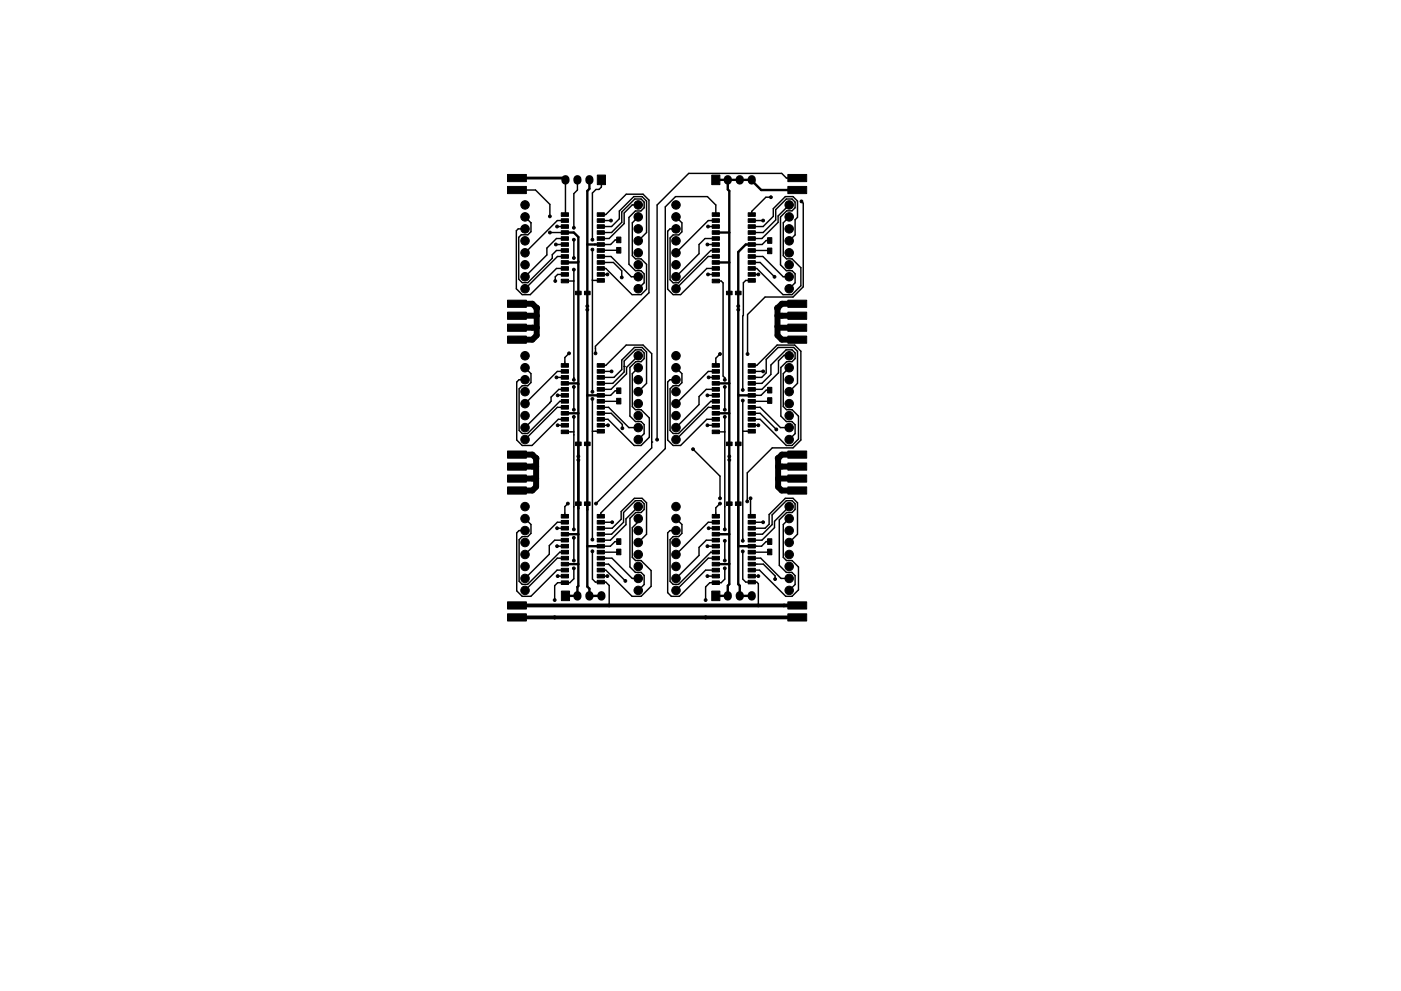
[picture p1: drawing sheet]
<svg xmlns="http://www.w3.org/2000/svg" width="297mm" height="210mm" viewBox="0 0 297 210" stroke-linecap="round" stroke-linejoin="round" font-family="sans-serif">
<g fill="#000" stroke="#000" stroke-width=".21">
<path d="M107.6 37h4v1.5h-4zM126.6 37.1h1.8v2.1h-1.8zM150.9 37.1h1.7v2.1h-1.7zM167 37h4v1.5h-4zM107.6 39.6h4v1.5h-4zM119 45.1h1.5v.8h-1.5zM119 46.4h1.5v.8h-1.5zM119 47.7h1.5v.7h-1.5zM119 49h1.5v.7h-1.5zM119 50.2h1.5v.8h-1.5zM119 51.5h1.5v.8h-1.5zM119 52.8h1.5v.7h-1.5z"/>
<path d="M119 54h1.5v.8h-1.5zM119 55.3h1.5v.8h-1.5zM119 56.6h1.5v.7h-1.5zM119 57.8h1.5v.8h-1.5zM119 59.2h1.5v.8h-1.5zM126.6 45.1h1.5v.8h-1.5zM126.6 46.4h1.5v.8h-1.5zM126.6 47.7h1.5v.7h-1.5zM126.6 49h1.5v.7h-1.5zM126.6 50.2h1.5v.8h-1.5zM126.6 51.5h1.5v.8h-1.5zM126.6 52.8h1.5v.7h-1.5z"/>
<path d="M126.6 54h1.5v.8h-1.5zM126.6 55.3h1.5v.8h-1.5zM126.6 56.6h1.5v.7h-1.5zM126.6 57.8h1.5v.8h-1.5zM126.6 59.1h1.5v.8h-1.5zM130.7 50.3h.9v1.2h-.9zM130.7 52.5h.9v1.2h-.9zM151 45.1h1.5v.8h-1.5zM151 46.4h1.5v.8h-1.5zM151 47.7h1.5v.7h-1.5zM151 49h1.5v.7h-1.5zM151 50.2h1.5v.8h-1.5z"/>
<path d="M151 51.5h1.5v.8h-1.5zM151 52.8h1.5v.7h-1.5zM151 54h1.5v.8h-1.5zM151 55.3h1.5v.8h-1.5zM151 56.6h1.5v.7h-1.5zM151 57.8h1.5v.8h-1.5zM151 59.2h1.5v.8h-1.5zM158.6 45.1h1.5v.8h-1.5zM158.6 46.4h1.5v.8h-1.5zM158.6 47.7h1.5v.7h-1.5zM158.6 49h1.5v.7h-1.5zM158.6 50.2h1.5v.8h-1.5z"/>
<path d="M158.6 51.5h1.5v.8h-1.5zM158.6 52.8h1.5v.7h-1.5zM158.6 54h1.5v.8h-1.5zM158.6 55.3h1.5v.8h-1.5zM158.6 56.6h1.5v.7h-1.5zM158.6 57.8h1.5v.8h-1.5zM158.6 59.1h1.5v.8h-1.5zM162.7 50.4h.9v1.2h-.9zM162.7 52.6h.9v1.2h-.9zM167 39.6h4v1.5h-4zM107.6 71.3h4v1.5h-4zM107.6 68.8h4v1.5h-4z"/>
<path d="M107.6 66.2h4v1.5h-4zM107.6 63.7h4v1.5h-4zM119 77.1h1.5v.8h-1.5zM119 78.4h1.5v.8h-1.5zM119 79.7h1.5v.7h-1.5zM122 61.8h1.2v.7h-1.2zM123.9 61.8h1.2v.7h-1.2zM126.6 77.1h1.5v.8h-1.5zM126.6 78.4h1.5v.8h-1.5zM126.6 79.7h1.5v.7h-1.5zM151 77.1h1.5v.8h-1.5zM151 78.4h1.5v.8h-1.5z"/>
<path d="M151 79.7h1.5v.7h-1.5zM154 61.8h1.2v.7h-1.2zM155.9 61.8h1.2v.7h-1.2zM158.6 77.1h1.5v.8h-1.5zM158.6 78.4h1.5v.8h-1.5zM158.6 79.7h1.5v.7h-1.5zM167 71.3h4v1.5h-4zM167 68.8h4v1.5h-4zM167 66.2h4v1.5h-4zM167 63.7h4v1.5h-4zM107.6 98.2h4v1.6h-4zM107.6 95.7h4v1.5h-4z"/>
<path d="M119 81h1.5v.7h-1.5zM119 82.2h1.5v.8h-1.5zM119 83.5h1.5v.8h-1.5zM119 84.8h1.5v.7h-1.5zM119 86h1.5v.8h-1.5zM119 87.3h1.5v.8h-1.5zM119 88.6h1.5v.7h-1.5zM119 89.8h1.5v.8h-1.5zM119 91.2h1.5v.8h-1.5zM122 93.8h1.2v.7h-1.2zM123.9 93.8h1.2v.7h-1.2zM126.6 81h1.5v.7h-1.5z"/>
<path d="M126.6 82.2h1.5v.8h-1.5zM126.6 83.5h1.5v.8h-1.5zM126.6 84.8h1.5v.7h-1.5zM126.6 86h1.5v.8h-1.5zM126.6 87.3h1.5v.8h-1.5zM126.6 88.6h1.5v.7h-1.5zM126.6 89.8h1.5v.8h-1.5zM126.6 91.1h1.5v.8h-1.5zM130.7 82.3h.9v1.2h-.9zM130.7 84.5h.9v1.2h-.9zM151 81h1.5v.7h-1.5zM151 82.2h1.5v.8h-1.5z"/>
<path d="M151 83.5h1.5v.8h-1.5zM151 84.8h1.5v.7h-1.5zM151 86h1.5v.8h-1.5zM151 87.3h1.5v.8h-1.5zM151 88.6h1.5v.7h-1.5zM151 89.8h1.5v.8h-1.5zM151 91.2h1.5v.8h-1.5zM154 93.8h1.2v.7h-1.2zM155.9 93.8h1.2v.7h-1.2zM158.6 81h1.5v.7h-1.5zM158.6 82.2h1.5v.8h-1.5zM158.6 83.5h1.5v.8h-1.5z"/>
<path d="M158.6 84.8h1.5v.7h-1.5zM158.6 86h1.5v.8h-1.5zM158.6 87.3h1.5v.8h-1.5zM158.6 88.6h1.5v.7h-1.5zM158.6 89.8h1.5v.8h-1.5zM158.6 91.1h1.5v.8h-1.5zM162.7 82.2h.9v1.2h-.9zM162.7 84.4h.9v1.2h-.9zM167 98.2h4v1.6h-4zM167 95.7h4v1.5h-4zM107.6 103.3h4v1.5h-4zM107.6 100.8h4v1.5h-4z"/>
<path d="M119 109.2h1.5v.7h-1.5zM119 110.4h1.5v.8h-1.5zM119 111.7h1.5v.8h-1.5zM119 113h1.5v.7h-1.5zM119 114.2h1.5v.8h-1.5zM119 115.5h1.5v.8h-1.5zM119 116.8h1.5v.7h-1.5zM119 118h1.5v.8h-1.5zM119 119.3h1.5v.8h-1.5zM122 106.5h1.2v.7h-1.2zM123.9 106.5h1.2v.7h-1.2zM126.6 109.2h1.5v.7h-1.5z"/>
<path d="M126.6 110.4h1.5v.8h-1.5zM126.6 111.7h1.5v.8h-1.5zM126.6 113h1.5v.7h-1.5zM126.6 114.2h1.5v.8h-1.5zM126.6 115.5h1.5v.8h-1.5zM126.6 116.8h1.5v.7h-1.5zM126.6 118h1.5v.8h-1.5zM126.6 119.3h1.5v.8h-1.5zM130.7 114.3h.9v1.2h-.9zM130.7 116.5h.9v1.2h-.9zM151 109.2h1.5v.7h-1.5zM151 110.4h1.5v.8h-1.5z"/>
<path d="M151 111.7h1.5v.8h-1.5zM151 113h1.5v.7h-1.5zM151 114.2h1.5v.8h-1.5zM151 115.5h1.5v.8h-1.5zM151 116.8h1.5v.7h-1.5zM151 118h1.5v.8h-1.5zM151 119.3h1.5v.8h-1.5zM154 106.5h1.2v.7h-1.2zM155.9 106.5h1.2v.7h-1.2zM158.6 109.2h1.5v.7h-1.5zM158.6 110.4h1.5v.8h-1.5zM158.6 111.7h1.5v.8h-1.5z"/>
<path d="M158.6 113h1.5v.7h-1.5zM158.6 114.2h1.5v.8h-1.5zM158.6 115.5h1.5v.8h-1.5zM158.6 116.8h1.5v.7h-1.5zM158.6 118h1.5v.8h-1.5zM158.6 119.3h1.5v.8h-1.5zM162.7 114.3h.9v1.2h-.9zM162.7 116.5h.9v1.2h-.9zM167 103.3h4v1.5h-4zM167 100.8h4v1.5h-4zM107.6 130.2h4v1.6h-4zM107.6 127.7h4v1.5h-4z"/>
<path d="M119 120.6h1.5v.7h-1.5zM119 121.9h1.5v.7h-1.5zM119 123.2h1.5v.8h-1.5zM119 125.4h1.8v2h-1.8zM126.6 120.6h1.5v.7h-1.5zM126.6 121.9h1.5v.7h-1.5zM126.6 123.1h1.5v.8h-1.5zM150.9 125.4h1.7v2h-1.7zM151 120.6h1.5v.7h-1.5zM151 121.9h1.5v.7h-1.5zM151 123.2h1.5v.8h-1.5zM158.6 120.6h1.5v.7h-1.5z"/>
<path d="M158.6 121.9h1.5v.7h-1.5zM158.6 123.1h1.5v.8h-1.5zM167 130.2h4v1.6h-4zM167 127.7h4v1.5h-4z"/>
<circle cx="111.3" cy="58.7" r=".9"/>
<circle cx="111.3" cy="53.6" r=".9"/>
<circle cx="111.3" cy="46" r=".9"/>
<circle cx="111.3" cy="56.2" r=".9"/>
<circle cx="111.3" cy="51.1" r=".9"/>
<circle cx="111.3" cy="48.6" r=".9"/>
<circle cx="111.3" cy="43.5" r=".9"/>
<circle cx="116.6" cy="49.3" r=".3"/>
<circle cx="116.6" cy="45.9" r=".3"/>
<circle cx="117.7" cy="59.6" r=".3"/>
<circle cx="117.9" cy="51.9" r=".3"/>
<circle cx="118.1" cy="48.1" r=".3"/>
<circle cx="121.7" cy="54.7" r=".3"/>
<circle cx="121.7" cy="50.9" r=".3"/>
<circle cx="121.7" cy="48.3" r=".3"/>
<circle cx="121.7" cy="57.2" r=".3"/>
<circle cx="125.6" cy="50.9" r=".3"/>
<circle cx="125.6" cy="53" r=".3"/>
<circle cx="128.8" cy="58.2" r=".3"/>
<circle cx="129.5" cy="46.8" r=".3"/>
<circle cx="131.8" cy="58.9" r=".3"/>
<circle cx="135.3" cy="53.6" r=".9"/>
<circle cx="135.3" cy="51.1" r=".9"/>
<circle cx="135.3" cy="56.2" r=".9"/>
<circle cx="135.3" cy="48.6" r=".9"/>
<circle cx="135.3" cy="46" r=".9"/>
<circle cx="135.3" cy="58.7" r=".9"/>
<circle cx="135.3" cy="43.5" r=".9"/>
<circle cx="143.3" cy="56.2" r=".9"/>
<circle cx="143.3" cy="46" r=".9"/>
<circle cx="143.3" cy="51.1" r=".9"/>
<circle cx="143.3" cy="58.7" r=".9"/>
<circle cx="143.3" cy="53.6" r=".9"/>
<circle cx="143.3" cy="48.6" r=".9"/>
<circle cx="143.3" cy="43.5" r=".9"/>
<circle cx="150" cy="51.9" r=".3"/>
<circle cx="150.1" cy="48.1" r=".3"/>
<circle cx="150.1" cy="58.2" r=".3"/>
<circle cx="160.8" cy="58.2" r=".3"/>
<circle cx="161.8" cy="46.8" r=".3"/>
<circle cx="163.4" cy="41.8" r=".3"/>
<circle cx="164.2" cy="58.7" r=".3"/>
<circle cx="167.3" cy="53.6" r=".9"/>
<circle cx="167.3" cy="51.1" r=".9"/>
<circle cx="167.3" cy="46" r=".9"/>
<circle cx="167.3" cy="58.7" r=".9"/>
<circle cx="167.3" cy="48.6" r=".9"/>
<circle cx="167.3" cy="56.2" r=".9"/>
<circle cx="167.3" cy="43.5" r=".9"/>
<circle cx="169.9" cy="42.7" r=".3"/>
<circle cx="111.3" cy="78" r=".9"/>
<circle cx="111.3" cy="61.3" r=".9"/>
<circle cx="111.3" cy="75.5" r=".9"/>
<circle cx="113.8" cy="65.4" r=".6"/>
<circle cx="120.7" cy="75" r=".3"/>
<circle cx="124.5" cy="65" r=".3"/>
<circle cx="124.5" cy="65.7" r=".3"/>
<circle cx="126.3" cy="75" r=".3"/>
<circle cx="129.7" cy="78.8" r=".3"/>
<circle cx="135.3" cy="75.5" r=".9"/>
<circle cx="135.3" cy="61.3" r=".9"/>
<circle cx="135.3" cy="78" r=".9"/>
<circle cx="143.3" cy="61.3" r=".9"/>
<circle cx="143.3" cy="75.5" r=".9"/>
<circle cx="143.3" cy="78" r=".9"/>
<circle cx="152.7" cy="75.1" r=".3"/>
<circle cx="156.5" cy="65" r=".3"/>
<circle cx="156.5" cy="65.7" r=".3"/>
<circle cx="158.5" cy="75.1" r=".3"/>
<circle cx="161.8" cy="78.8" r=".3"/>
<circle cx="164.8" cy="65.4" r=".6"/>
<circle cx="167.3" cy="78" r=".9"/>
<circle cx="167.3" cy="75.5" r=".9"/>
<circle cx="167.3" cy="61.3" r=".9"/>
<circle cx="111.3" cy="88.2" r=".9"/>
<circle cx="111.3" cy="90.7" r=".9"/>
<circle cx="111.3" cy="80.6" r=".9"/>
<circle cx="111.3" cy="83.1" r=".9"/>
<circle cx="111.3" cy="93.3" r=".9"/>
<circle cx="111.3" cy="85.6" r=".9"/>
<circle cx="113.7" cy="97.2" r=".6"/>
<circle cx="118" cy="80.1" r=".3"/>
<circle cx="118.2" cy="90.2" r=".3"/>
<circle cx="118.2" cy="83.9" r=".3"/>
<circle cx="121.7" cy="80.6" r=".3"/>
<circle cx="121.7" cy="82.1" r=".3"/>
<circle cx="121.7" cy="88.4" r=".3"/>
<circle cx="121.7" cy="86.9" r=".3"/>
<circle cx="122.6" cy="96.8" r=".3"/>
<circle cx="122.6" cy="97.6" r=".3"/>
<circle cx="125.6" cy="83.1" r=".3"/>
<circle cx="125.6" cy="84.6" r=".3"/>
<circle cx="128.9" cy="90.2" r=".3"/>
<circle cx="132" cy="90.9" r=".3"/>
<circle cx="135.3" cy="85.6" r=".9"/>
<circle cx="135.3" cy="93.3" r=".9"/>
<circle cx="135.3" cy="83.1" r=".9"/>
<circle cx="135.3" cy="80.6" r=".9"/>
<circle cx="135.3" cy="88.2" r=".9"/>
<circle cx="135.3" cy="90.7" r=".9"/>
<circle cx="139.3" cy="93.3" r=".3"/>
<circle cx="143.3" cy="93.3" r=".9"/>
<circle cx="143.3" cy="85.6" r=".9"/>
<circle cx="143.3" cy="83.1" r=".9"/>
<circle cx="143.3" cy="88.2" r=".9"/>
<circle cx="143.3" cy="80.6" r=".9"/>
<circle cx="143.3" cy="90.7" r=".9"/>
<circle cx="146.9" cy="95.3" r=".3"/>
<circle cx="150" cy="83.9" r=".3"/>
<circle cx="150" cy="90.2" r=".3"/>
<circle cx="150.2" cy="80.1" r=".3"/>
<circle cx="153.7" cy="82.1" r=".3"/>
<circle cx="153.7" cy="86.9" r=".3"/>
<circle cx="153.7" cy="88.4" r=".3"/>
<circle cx="153.7" cy="80.6" r=".3"/>
<circle cx="154.6" cy="97.6" r=".3"/>
<circle cx="154.6" cy="96.8" r=".3"/>
<circle cx="157.5" cy="82.7" r=".3"/>
<circle cx="157.5" cy="85" r=".3"/>
<circle cx="160.8" cy="90.2" r=".3"/>
<circle cx="164.6" cy="91.1" r=".3"/>
<circle cx="165" cy="97.2" r=".6"/>
<circle cx="167.3" cy="80.6" r=".9"/>
<circle cx="167.3" cy="90.7" r=".9"/>
<circle cx="167.3" cy="88.2" r=".9"/>
<circle cx="167.3" cy="85.6" r=".9"/>
<circle cx="167.3" cy="93.3" r=".9"/>
<circle cx="167.3" cy="83.1" r=".9"/>
<circle cx="111.3" cy="110" r=".9"/>
<circle cx="111.3" cy="107.5" r=".9"/>
<circle cx="111.3" cy="115.1" r=".9"/>
<circle cx="111.3" cy="112.6" r=".9"/>
<circle cx="111.3" cy="117.6" r=".9"/>
<circle cx="118.1" cy="115.9" r=".3"/>
<circle cx="118.1" cy="112.1" r=".3"/>
<circle cx="120.4" cy="106.8" r=".3"/>
<circle cx="121.7" cy="112.3" r=".3"/>
<circle cx="121.7" cy="114.1" r=".3"/>
<circle cx="121.7" cy="118.9" r=".3"/>
<circle cx="125.6" cy="117" r=".3"/>
<circle cx="125.6" cy="114.5" r=".3"/>
<circle cx="126.4" cy="106.8" r=".3"/>
<circle cx="129.8" cy="110.8" r=".3"/>
<circle cx="135.3" cy="107.5" r=".9"/>
<circle cx="135.3" cy="110" r=".9"/>
<circle cx="135.3" cy="115.1" r=".9"/>
<circle cx="135.3" cy="117.6" r=".9"/>
<circle cx="135.3" cy="112.6" r=".9"/>
<circle cx="143.3" cy="117.6" r=".9"/>
<circle cx="143.3" cy="110" r=".9"/>
<circle cx="143.3" cy="115.1" r=".9"/>
<circle cx="143.3" cy="107.5" r=".9"/>
<circle cx="143.3" cy="112.6" r=".9"/>
<circle cx="150" cy="115.9" r=".3"/>
<circle cx="150.2" cy="112.1" r=".3"/>
<circle cx="152.7" cy="106.8" r=".3"/>
<circle cx="152.7" cy="105.7" r=".3"/>
<circle cx="153.7" cy="112.3" r=".3"/>
<circle cx="153.7" cy="114.7" r=".3"/>
<circle cx="153.7" cy="118.9" r=".3"/>
<circle cx="157.5" cy="114.7" r=".3"/>
<circle cx="157.5" cy="117" r=".3"/>
<circle cx="158.4" cy="106.4" r=".3"/>
<circle cx="159.1" cy="105.7" r=".3"/>
<circle cx="161.8" cy="110.8" r=".3"/>
<circle cx="167.3" cy="112.6" r=".9"/>
<circle cx="167.3" cy="107.5" r=".9"/>
<circle cx="167.3" cy="115.1" r=".9"/>
<circle cx="167.3" cy="110" r=".9"/>
<circle cx="167.3" cy="117.6" r=".9"/>
<circle cx="111.3" cy="125.3" r=".9"/>
<circle cx="111.3" cy="120.2" r=".9"/>
<circle cx="111.3" cy="122.7" r=".9"/>
<circle cx="117.6" cy="131" r=".3"/>
<circle cx="117.6" cy="127.3" r=".3"/>
<circle cx="118.2" cy="122.2" r=".3"/>
<circle cx="121.7" cy="120.6" r=".3"/>
<circle cx="128.8" cy="122.2" r=".3"/>
<circle cx="132.6" cy="123.2" r=".3"/>
<circle cx="135.3" cy="120.2" r=".9"/>
<circle cx="135.3" cy="125.3" r=".9"/>
<circle cx="135.3" cy="122.7" r=".9"/>
<circle cx="143.3" cy="122.7" r=".9"/>
<circle cx="143.3" cy="120.2" r=".9"/>
<circle cx="143.3" cy="125.3" r=".9"/>
<circle cx="149.6" cy="131" r=".3"/>
<circle cx="149.6" cy="127.3" r=".3"/>
<circle cx="150" cy="122.2" r=".3"/>
<circle cx="153.7" cy="120.6" r=".3"/>
<circle cx="160.8" cy="122.2" r=".3"/>
<circle cx="164.3" cy="122.9" r=".3"/>
<circle cx="167.3" cy="125.3" r=".9"/>
<circle cx="167.3" cy="122.7" r=".9"/>
<circle cx="167.3" cy="120.2" r=".9"/>
</g>
<path d="M119.9 38v.3M122.4 38v.3M125 38v.3M154.3 38v.3M156.8 38v.3M159.4 38v.3M122.4 126.3v.3M125 126.3v.3M127.5 126.3v.3M154.3 126.3v.3M156.8 126.3v.3M159.4 126.3v.3" fill="none" stroke="#000" stroke-width="1.7"/>
<g fill="none" stroke="#000" stroke-width=".51">
<path d="M125 38.2v1.9l-.5 .4v84l.5 .4v1.5h2.5M151.8 38.2h7.6l2 2.1h7.6M154.3 38.2v2l.3 .3v83.4l-.3 .4v2.1h-2.5M119.8 49.3h1.9l.9 1v74l-.2 .2v1.9h-2.5M122.6 55.6l-.1 .1h-2.7M124.5 51.9h2.9M151.8 55.7h2.8M151.8 49.3h2.8M159.4 51.9h-1.3l-1.6 1.6v70.4l.3 .4v2.1h2.6M119.8 87.7h2.8M119.8 81.3h2.7l.1 .2M124.5 83.9h2.9"/>
<path d="M151.8 87.7h2.8M151.8 81.3h2.8M156.5 83.8l.2 .1h2.7M119.8 113.3h2.8M119.8 119.7h2.8M124.5 115.9h2.9M151.8 113.3h2.8M154.6 119.6l-2.8 .1M156.5 115.9h2.9"/>
</g>
<path d="M109.6 64.4h3.3l.9 1v5.7l-.9 1h-3.3M109.6 67h4.2M109.6 69.5h4.2M164.8 67h4.2M164.8 69.3l.3 .2h3.9M169 64.4h-3.2l-1 1v5.7l1 1h3.2M109.6 99h4.1M109.6 96.5h3.3l.8 .7v6.1l-.8 .8h-3.3M165 99h4M169 96.5h-3.2l-.8 .7v6.1l.7 .8h3.3M109.6 101.5h4.1M165 101.5h4" fill="none" stroke="#000" stroke-width="1.3"/>
<g fill="none" stroke="#000" stroke-width=".3">
<path d="M119.9 38.2v7.2l-.1 .1M122.4 38.2v2.1l-.7 .8v7.2M127.5 38.2v1.5l-.5 .5h-.6l-.8 .8v9.9M169 37.8h-2.3l-1-1h-19.7l-6.7 6.7v49.8M109.6 40.3h3.9l3.1 3.1v2.5M111.3 48.6h-1.4l-.4 .4v12.3l1.2 1.2h1.7l5.6-5.5h1.8M111.3 46l1.3 1.3M112.6 47.3h.1M112.6 47.3v1.9l-.7 .6h-1.4l-.5 .5v8.9l.7 .8h1.2l5.2-5.2v-.8l.9-.9h1.8M116.6 49.3h3.2M117.9 51.9h1.9M118.1 48.1h1.7"/>
<path d="M119.8 54.4h-1.6l-6.9 6.9M119.8 50.6h-1.8l-2 2v1.5l-4.7 4.6M119.8 46.8h-1.6l-6.9 6.8M119.8 58.2h-1.6l-.5 .5v.9M119.8 59.6h1.9M121.7 57.2v23.4M121.7 59.6h.1M121.7 50.9v3.8M121.7 57.2h.1M125.6 53v30.1M125.6 59.5h1.8M127.4 49.3h2.3l2.1-2.1v-2.2l2.8-2.8h1.3l.7 .7v1.2l-.7 .7h-1.2l-1.4 1.3v10l1.4 1.3h1.2l.7 .7v1.9l-1.3 1.3"/>
<path d="M127.4 54.4h2.1l4.3 4.3h1.5M127.4 55.7h2.6l1.8 1.8v1.4M127.4 46.8h2.1M127.4 58.2h1.4M127.4 48.1h2.3l1.6-1.7v-1.6l3.1-3.1h1.7l1 1v6.6l-1.8 1.8M127.4 45.5h1l4.4-4.3h3.5l1.3 1.3v19.6l-11.4 11.4 .1 1.5M131.2 50.9h-.8l-.9 1h-2.1M131.2 53.1h-3.8M135.3 46l-1.2 1.3v6.9l.6 .7h1.2l1.2 1.2v5.3l-1.2 1.1h-1.9l-5.6-5.5h-1M135.3 43.5h-1.3l-1.7 1.7v2.2l-3.1 3.2h-1.8M143.3 48.6h-1.2l-.5 .4v12.4l1.1 1.1h1.6l5.6-5.5h1.9M143.3 46l1.3 1.3v1.9l-.7 .6h-1.2l-.6 .7v8.8l.6 .7h1.2"/>
<path d="M143.9 60h.1M150 51.9h1.8M150.1 58.2h1.7M150.1 48.1h1.7M151.8 54.4h-1.6l-6.9 6.9M151.8 50.6h-2.3l-1.3 1.3v1.9l-4.9 4.9M151.8 46.8h-1.6l-6.9 6.8M151.8 53.1h-1.1l-6.8 6.9M151.8 45.5v-2l-1.8-1.8h-6.8l-2.1 2.2v51.3l-13.7 13.6v.7M151.8 59.6h1.1l.4 .4v19.8l.4 .4M159.4 49.3h2.4l2.7-2.6v-2.2l2.2-2.3h1.2l.7 .7v1.2l-.7 .6h-1.1l-1.3 1.3v10.2l1.2 1.2h1.2l.7 .7v1.9l-1.3 1.3M159.4 54.4h2.3l4.4 4.3h1.2"/>
<path d="M159.4 55.7h1.8l3 3M159.4 46.8h2.4M159.4 53.1l3.8 .1M159.4 58.2h1.4M159.4 48.1h2.4l2.2-2.2v-1.6l2.5-2.6h1.6l1 1v3.4l-.5 .5v3.2l-1.3 1.3M159.4 59.5h-1.3l-.5 .5-.1 22.7M163.2 51h-.8l-.8 .9h-2.2M163.4 41.8h-1l-3 3v.7M167.3 46l-1.2 1.3v6.9l.6 .7h1.2l1.9 1.9v3.8l-1.9 1.9h-1.9l-5.5-5.5h-1.1M167.3 43.5l-2.3 2.3v1.4l-3.5 3.4h-2.1M169.9 42.7l.4 .4v17.7l-2.2 2.2h-5.9l-3.7 3.7v8.4M111.3 78l1.3 1.3v1.9l-.7 .6h-1.2l-.6 .7v8.8l.6 .7h1.2l6.8-6.9h1.1"/>
<path d="M119.8 78.8h-1.6l-6.9 6.8M120.6 75l-.8 .9v1.6M126.2 74h.1M127.4 78.8h2.3M127.4 77.5h1l4.4-4.3h3.5l1.9 1.8v20l-11.8 11.8M135.3 78l-1.2 1.3v7l.6 .6h1.2l1.8 1.8v4.1l-1.8 1.7h-1.4l-5.6-5.5h-1.5M135.3 75.5l-2.5 2.5v1.3l-3.3 3.3h-2.1M143.3 78l1.3 1.3v1.9l-.7 .6h-1.2l-.6 .7v8.8l.6 .7h1.2l6.8-6.9h1.1M151.8 78.8h-1.6l-6.9 6.8M152.7 75.1l-.9 .9v1.5M159.4 78.8h2.4M159.4 77.5h1.1l4.3-4.3h3.7l1.3 1.3v18.9l-1.7 1.6h-4.4l-5.3 5.3v6.1"/>
<path d="M167.3 78l-1.2 1.3v6.9l.6 .7h1.2l1.4 1.4v4.9l-1.4 1.3h-1.2l-5.5-5.5h-1.8M167.3 75.5l-1.1-.1-1.1 1.2v2.5l-3.6 3.5h-2.1M111.3 80.6h-1.3l-.4 .5v12.3l1.1 1.1h2.1l5.6-5.5h1.4M116.6 85.4v.1M118 80.1h1.8M118.2 83.9h1.6M118.2 90.2h1.6M119.8 86.4h-1.6l-6.9 6.9M119.8 82.6h-1.3l-1.7 1.7v.8l-5.5 5.6M119.8 91.6h1.9M121.7 80.2h.1M121.7 82.1v4.8"/>
<path d="M121.7 88.4v23.9M121.7 92.3h.1M125.6 84.6v29.9M125.6 91.5h1.8M127.4 80.1h2.8l1.6-1.7v-2l2.7-2.7h1.6l1 1v6.6l-1.8 1.8M127.4 81.3h2.5l2.4-2.4v-2.3l2.4-2.4h1.2l.7 .7v1.2l-.7 .6h-1.1l-1.2 1.3v10.3l1.1 1.1h1.2l.7 .7v1.9l-1.3 1.3M127.4 86.4h1.6l4.3 4.3h2M127.4 87.7h2.2l2.4 2.4v.8M127.4 90.2h1.5M131.2 82.9h-.8l-.9 1h-2.1M131.2 85.1h-3.8M143.3 80.6h-1.2l-.5 .5v12.3l1.1 1.1h1.6l5.6-5.5h1.9"/>
<path d="M146.9 95.3l5.8 5.7v4.7M150 83.9h1.8M150 90.2h1.8M150.2 80.1h1.6M151.8 86.4h-1.6l-6.9 6.9M151.8 82.6h-2.1l-1.5 1.5v1.7l-4.9 4.9M151.8 91.6h1.9M153.7 80.2h.1M153.7 91.6h.1M153.7 80.2v.4M153.7 82.1v4.8M153.7 88.4v23.9"/>
<path d="M157.5 85v29.7M157.5 91.5h.1M157.5 91.5h1.9M159.4 81.3h2.1l1.9-1.9v-2l3.3-3.2h1.2l.7 .7v1.2l-.7 .6h-1.1l-1.2 1.3v10.3l1.1 1.1h1.2l.7 .7v1.9l-1.3 1.3M159.4 80.1h2.1l1-1v-2.9l2.5-2.5h3.3l.8 .8v6.8l-1.8 1.8M159.4 86.4h1.8l4.3 4.3h1.8M159.4 87.7h1.8l3.4 3.4M159.4 90.2h1.4M163.2 82.8h-.8l-1.1 1.1h-1.9M163.2 85l-.2 .1h-3.6M111.3 110l1.3 1.3v1.9l-.7 .6h-1.2l-.6 .7v8.8l.6 .7h1.2l6.8-6.8h1.1M111.3 112.6h-1.3l-.4 .5v12.3l1.1 1.1h1.9l5.5-5.5h1.7"/>
<path d="M118.1 115.9h1.7M118.1 112.1h1.7M119.8 118.4h-1.6l-6.9 6.9M119.8 114.6h-2.2l-1.1 1.2v1.8l-5.2 5.1M119.8 110.8h-1.6l-6.9 6.8M120.4 106.8l-.6 .7v2M121.7 107.5h.1M121.7 114.1v4.8M125.6 117v5.9l.6 .6h2.2l.8 .7v4.3M127.4 113.3h2.3l2.5-2.5v-2.1l2.5-2.5h1.2l.7 .7v1.2l-.7 .6h-1.1l-1.2 1.3v10.3l1.1 1.1h1.2l.7 .7v1.9l-1.3 1.3M127.4 112.1h2.4l1.9-1.9v-1.7l2.8-2.8h1.6l1 1v6.6l-1.8 1.8M127.4 118.4h2.3l4.3 4.3h1.3"/>
<path d="M127.4 119.7h1.6l3.6 3.5M127.4 110.8h2.4M131.2 114.9h-.8l-1 1h-3.1M131.2 117.1l-3.8 .1M135.3 110v.7l-1.2 1.3v6.2l.6 .7h1.2l2.1 2.2v3.3l-2.1 2.1h-1.9l-5.6-5.5h-1M135.3 107.5l-2.6 2.6v1.2l-3.3 3.3h-2M143.3 112.6h-1.2l-.5 .5v12.6l.7 .8h1.7l5.6-5.5h2.2M143.3 110l1.3 1.3v1.9l-.7 .6h-1.2l-.6 .7v8.8l.6 .7h1.2l6.8-6.8h1.1M150 115.9h1.8M150.2 112.1h1.6M151.8 118.4h-1.6l-6.9 6.9M151.8 114.6h-2.1l-1.5 1.5v1.7l-4.9 4.9"/>
<path d="M151.8 110.8h-1.6l-6.9 6.8M152.7 106.8l-.9 .9v1.8M153.7 107.5h.1M153.7 114.7v4.2M157.5 117v5.9l.6 .6h2.4l.3 .3v4.7M157.5 114.3h.1M159.1 105.7v3.6l.3 .2M159.4 118.4h1.9l4.3 4.3h1.7M159.4 119.7h2.4l2.5 2.5v.7M159.4 110.8h2.4M159.4 113.3h2.3l2-2v-2.1l3-3h1.2l.7 .7v1.2l-.7 .6h-1.1l-1.6 1.6v9.6l1.5 1.5h1.2l.7 .7v1.9l-1.3 1.3M159.4 112.1h2.8l.9-.9v-2l3.4-3.5h1.6l1 1v6.6l-1.8 1.8"/>
<path d="M163.2 114.9h-.8l-.9 1h-2.1M163.2 117.1l-3.8 .1M167.3 110l-1.2 1.3v6.9l.6 .7h1.2l1.4 1.4v4.9l-1.4 1.3h-1.3l-5.6-5.5h-1.6M167.3 107.5l-3.1 3.1v1.3l-2.7 2.7h-2.1M118.2 122.2h1.6M121.7 120.6v2.2l-.9 .8h-2.6l-.6 .7v3M127.4 122.2h1.4M150 122.2h1.8M153.7 120.6v2.3l-.8 .7h-2.4l-.9 .9v2.8M159.4 122.2h1.4"/>
</g>
<g fill="#000">
<circle cx="132.3" cy="77.7" r=".15"/>
<circle cx="138.2" cy="93.8" r=".15"/>
</g>
<path d="M109.6 37.8h9.9l.4 .4" fill="none" stroke="#000" stroke-width=".61"/>
<path d="M109.6 131h59.4M109.6 128.5h59.4" fill="none" stroke="#000" stroke-width=".81"/>
</svg>
